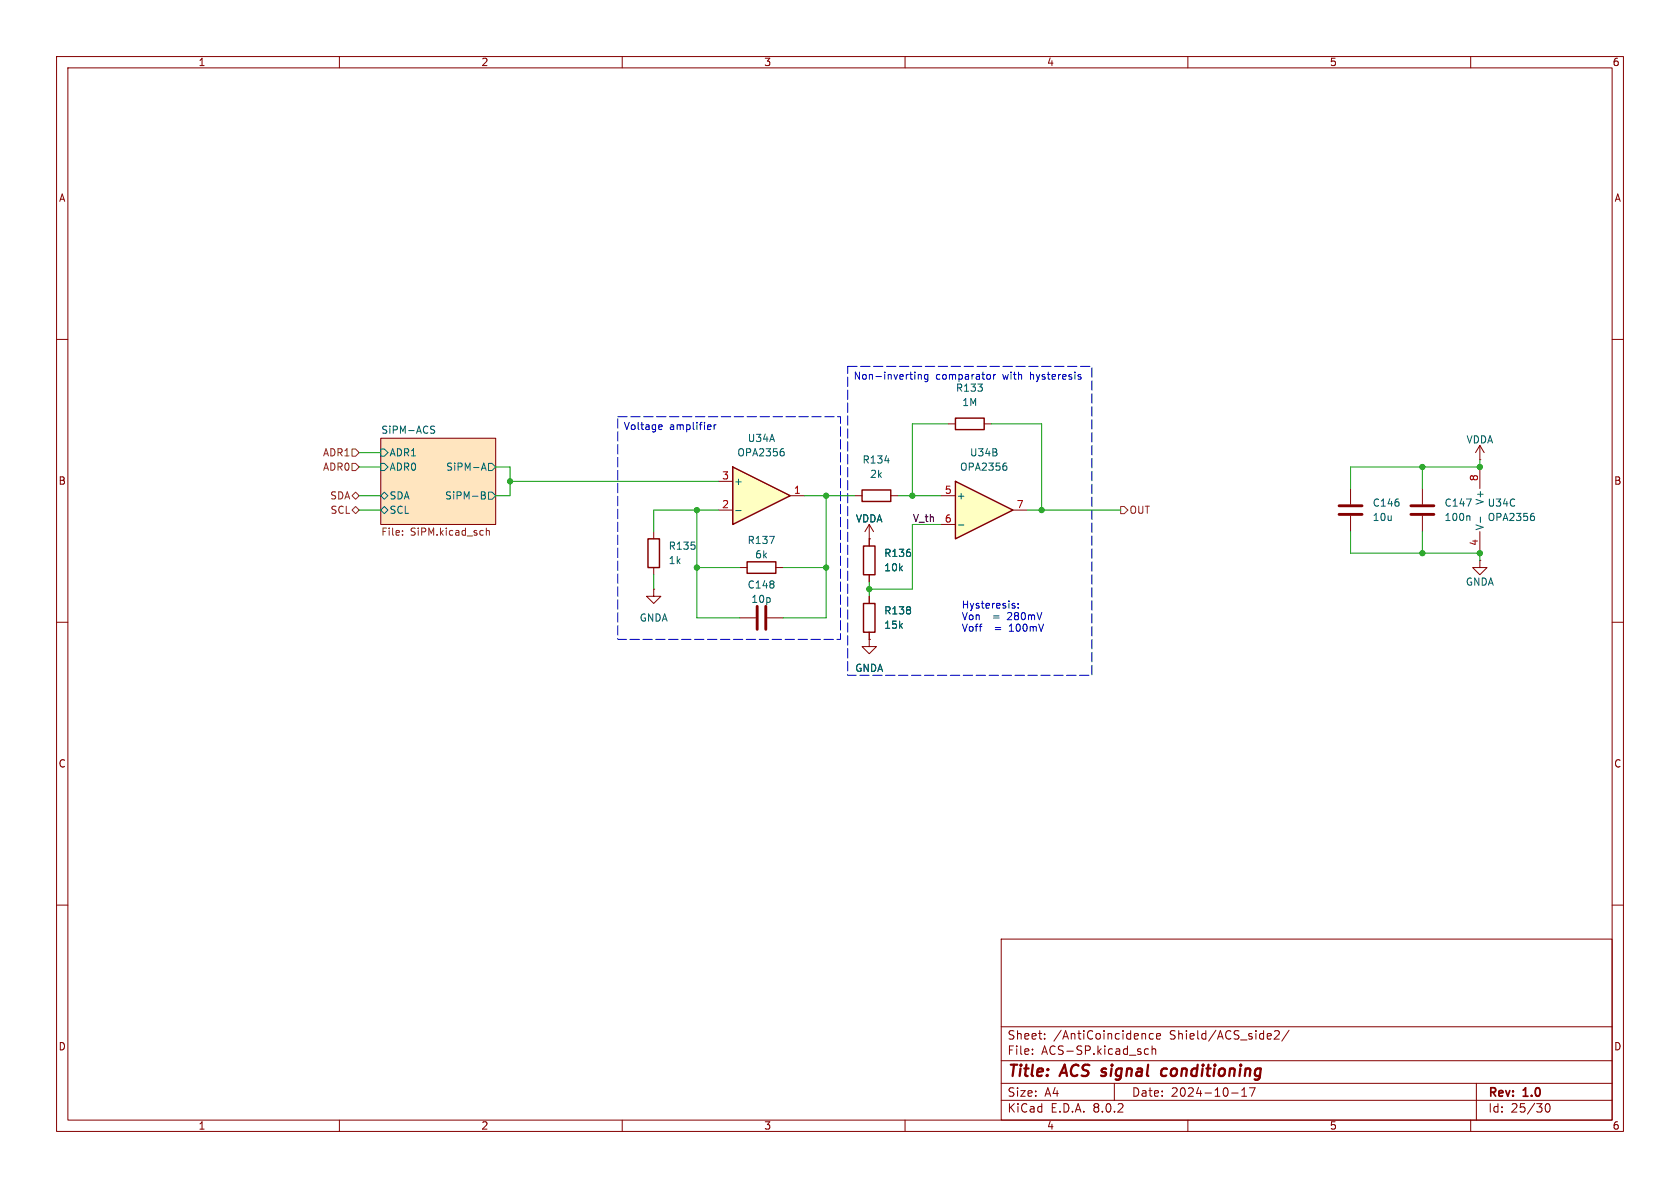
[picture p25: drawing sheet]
<svg xmlns="http://www.w3.org/2000/svg" width="297mm" height="210mm" viewBox="0 0 297 210" stroke-linecap="round" stroke-linejoin="round" font-family="sans-serif">
<defs><g id="words">
<g font-size="2.8" fill="#840000">
<text x="178" y="190.9">Title:</text>
<text x="187.7" y="190.9">ACS signal</text>
<text x="207" y="190.9">conditioning</text>
</g>
<g font-size="2.1" fill="#840000">
<text x="178" y="184">Sheet:</text>
<text x="186.2" y="184">/AntiCoincidence</text>
<text x="206.8" y="184">Shield/ACS_side2/</text>
<text x="178" y="186.7">File:</text>
<text x="184.1" y="186.7">ACS-SP.kicad_sch</text>
<text x="178" y="196.9">KiCad</text>
<text x="178" y="194.1">Size:</text>
<text x="184.7" y="194.1">A4</text>
<text x="185.7" y="196.9">E.D.A.</text>
<text x="193.3" y="196.9">8.0.2</text>
<text x="200" y="194.1">Date:</text>
<text x="207" y="194.1">2024-10-17</text>
<text x="263" y="194.3">Rev:</text>
<text x="263" y="196.9">Id:</text>
<text x="267.1" y="196.9">25/30</text>
<text x="269.4" y="194.3">1.0</text>
</g>
<g font-size="1.8" fill="#840000">
<text x="35" y="11.9">1</text>
<text x="85" y="11.9">2</text>
<text x="135" y="11.9">3</text>
<text x="185" y="11.9">4</text>
<text x="235" y="11.9">5</text>
<text x="285" y="11.9">6</text>
<text x="10.3" y="35.9">A</text>
<text x="285.3" y="35.9">A</text>
<text x="10.3" y="85.9">B</text>
<text x="285.3" y="85.9">B</text>
<text x="10.3" y="135.9">C</text>
<text x="285.3" y="135.9">C</text>
<text x="10.3" y="185.9">D</text>
<text x="285.3" y="185.9">D</text>
<text x="35" y="199.9">1</text>
<text x="85" y="199.9">2</text>
<text x="135" y="199.9">3</text>
<text x="185" y="199.9">4</text>
<text x="235" y="199.9">5</text>
<text x="285" y="199.9">6</text>
</g>
<g font-size="1.8" fill="#0000c2">
<text x="150.8" y="67.4">Non-inverting</text>
<text x="165.4" y="67.4">comparator</text>
<text x="177.4" y="67.4">with</text>
<text x="182.4" y="67.4">hysteresis</text>
<text x="110.2" y="76.3">Voltage</text>
<text x="118.4" y="76.3">amplifier</text>
<text x="169.9" y="107.8">Hysteresis:</text>
<text x="169.9" y="109.8">Von</text>
<text x="169.9" y="111.9">Voff</text>
<text x="175.7" y="109.8">=</text>
<text x="176" y="111.9">=</text>
<text x="178.4" y="109.8">280mV</text>
<text x="178.7" y="111.9">100mV</text>
</g>
<g font-size="1.8" fill="#006464">
<text x="168.9" y="69.4">R133</text>
<text x="170" y="72">1M</text>
<text x="67.3" y="76.8">SiPM-ACS</text>
<text x="68.8" y="80.9">ADR1</text>
<text x="68.8" y="83.4">ADR0</text>
<text x="78.8" y="83.4">SiPM-A</text>
<text x="130.3" y="80.9">OPA2356</text>
<text x="132.1" y="78.3">U34A</text>
<text x="152.4" y="82.1">R134</text>
<text x="169.6" y="83.4">OPA2356</text>
<text x="171.4" y="80.9">U34B</text>
<text x="259.2" y="78.6">VDDA</text>
<text x="68.8" y="88.5">SDA</text>
<text x="78.6" y="88.5">SiPM-B</text>
<text x="129.7" y="86">+</text>
<text x="153.7" y="84.7">2k</text>
<text x="169" y="88.5">+</text>
<text x="242.6" y="89.8">C146</text>
<text x="255.3" y="89.8">C147</text>
<text x="262.5" y="89.4" transform="rotate(-90 262.5 89.4)">V+</text>
<text x="262.9" y="89.8">U34C</text>
<text x="68.8" y="91">SCL</text>
<text x="151.2" y="92.6">VDDA</text>
<text x="242.6" y="92.3">10u</text>
<text x="255.3" y="92.3">100n</text>
<text x="262.5" y="93.9" transform="rotate(-90 262.5 93.9)">V-</text>
<text x="262.9" y="92.3">OPA2356</text>
<text x="118.1" y="97.4">R135</text>
<text x="118.1" y="99.9">1k</text>
<text x="132.1" y="96.4">R137</text>
<text x="133.4" y="98.9">6k</text>
<text x="156.2" y="98.7">R136</text>
<text x="156.2" y="101.2">10k</text>
<text x="132.1" y="104.2">C148</text>
<text x="132.7" y="106.8">10p</text>
<text x="259" y="103.7">GNDA</text>
<text x="113" y="110.1">GNDA</text>
<text x="156.2" y="108.8">R138</text>
<text x="156.2" y="111.4">15k</text>
<text x="151.1" y="119">GNDA</text>
</g>
<g font-size="1.8" fill="#725600">
<text x="57" y="80.9">ADR1</text>
<text x="57" y="83.4">ADR0</text>
<text x="58.3" y="88.5">SDA</text>
<text x="58.3" y="91">SCL</text>
<text x="67.3" y="95">File:</text>
<text x="72.5" y="95">SiPM.kicad_sch</text>
<text x="199.6" y="91">OUT</text>
</g>
<g font-size="1.8" fill="#a90000">
<text x="127.6" y="89.9">2</text>
<text x="127.6" y="84.8">3</text>
<text x="140.3" y="87.4">1</text>
<text x="166.9" y="87.4">5</text>
<text x="179.6" y="89.9">7</text>
<text x="261.4" y="85.2" transform="rotate(-90 261.4 85.2)">8</text>
<text x="166.9" y="92.5">6</text>
<text x="261.4" y="96.6" transform="rotate(-90 261.4 96.6)">4</text>
</g>
<text font-size="1.8" fill="#0f0f0f" x="161.3" y="92.4">V_th</text>
</g></defs>
<g fill="none" stroke="#840000" stroke-width=".18">
<path d="M10 10h277v190h-277zM12 12h273v186h-273zM60 10v2M110 10v2M160 10v2M210 10v2M260 10v2M10 60h2M285 60h2M67.3 77.5h20.3v15.2h-20.3zM167.6 74.9h1.3M174 74.9h1.3"/>
<path d="M151.1 87.6h1.3M153.7 95.3h.1M153.7 92.7v3.8M153.7 92.7l-.8 1.3M153.7 92.7l.7 1.3M157.5 87.6h1.2M238.8 86.4v2.8M238.8 91.2v2.8M10 110h2M153.7 101.6v1.3M285 110h2M10 160h2"/>
<path d="M285 160h2M177 166h108v32h-108zM60 198v2M110 198v2M160 198v2M177 194.5h108M177 191.5h108M177 187.5h108M177 181.5h108M182.5 186.3v.1M182.5 185.5v.1M184.7 183.6v.1"/>
<path d="M184.7 182.8v.1M197 191.5v3M202.3 186.1l.3 .3 .4-.1M203 185.5l-.4-.1-.3 .3M203.7 185.5l.2-.1 .3 .1 .1 .9M203.7 184.9v1.5M203.9 182.8l-.4-.1-.3 .3v.4l.1 .2h.6M204.5 183.2l.7-.1-.1-.3-.4-.1-.2 .2v.7h.6M210 198v2M217.7 193.2h1.2M219.5 193.8h.9M219.5 192.7l.5-.4v1.5"/>
<path d="M221.9 192.3l-.7 1.5M225.3 182.3l.6-.1 .2 .1 .1 .3-1 1.1h1M227.9 182.1l-1.3 2M260 198v2M261 191.5v6.5M273.4 195.2l.1-.1a.81 .81 0 0 1 .6 .6 .81 .81 0 0 1-.3 .8l-.1 .1a.81 .81 0 0 1-.6-.6 .81 .81 0 0 1 .3-.8z"/>
</g>
<path d="M206.3 189a.66 .66 0 0 0-1 .3v.5l.1 .3 .2 .1 .6-.1" fill="none" stroke="#840000" stroke-width=".4"/>
<path d="M67.3 77.5h20.3v15.2h-20.3z" fill="#ffe5bf" stroke="#ffe5bf" stroke-width=".18"/>
<g fill="none" stroke="#006464" stroke-width=".18">
<path d="M67.3 79.4h.6l.7 .6-.7 .6h-.6zM76.2 75.9l.5 .2 .1 .3-.2 .2-.5-.1M76.2 75.4h.6M67.3 90.2l.6-.7 .7 .7-.7 .6zM67.3 87.6l.6-.6 .7 .6-.7 .7zM67.3 81.9h.6l.7 .7-.7 .6h-.6zM85.1 86.9l.6 .2 .1 .2-.3 .2M85.1 87.5h.4M85.1 83.1l.4-1.2 .4 1.2M85.2 82.8h.6M85.5 87.5l.3 .3v.3l-.7 .1M86.4 87h.6l.6 .6-.6 .7h-.6z"/>
<path d="M86.4 81.9h.6l.6 .7-.6 .6h-.6zM156.4 81.4h.8"/>
</g>
<path d="M71.2 94.5v.1M71.2 93.8v.2M86 93.3v1.3M86 93.9l.2-.1h.3v.8" fill="none" stroke="#725600" stroke-width=".18"/>
<path d="M168.9 73.9h5.1v2h-5.1zM152.4 86.6h5.1v2h-5.1zM152.7 96.5h2v5.1h-2z" fill="none" stroke="#840000" stroke-width=".25"/>
<path d="M236.7 90.9h4.1M236.7 89.4h4.1" fill="none" stroke="#840000" stroke-width=".51"/>
<path d="M168.9 85.1l10.2 5.1-10.2 5.1z" fill="#ffffc2"/>
<path d="M114.6 95.3h2v5h-2zM132.1 99.3h5.1v2h-5.1zM168.9 85.1l10.2 5.1-10.2 5.1zM152.7 106.7h2v5.1h-2z" fill="none" stroke="#840000" stroke-width=".25"/>
<g fill="none" stroke="#840000" stroke-width=".18">
<path d="M261.6 78.7v2.6M261.6 78.7l-.7 1.3M261.6 78.7l.8 1.3M115.6 94v1.3M166.4 87.6h2.5M166.4 92.7h2.5M179.1 90.2h2.5M251.5 86.4v2.8M251.5 91.2v2.8M261.6 81.3h.1M261.6 99.1v1.2h1.3l-1.3 1.3-1.3-1.3h1.3M261.6 99.1h.1"/>
<path d="M261.6 82.6v3.8M261.6 94v3.8M115.6 104.1v1.3h1.2l-1.2 1.3-1.3-1.3h1.3M115.6 104.1h.1M115.6 100.3v1.3M130.8 109.2h2.8M130.8 100.3h1.3M135.6 109.2h2.8M137.2 100.3h1.2M153.7 113v1.3h1.2l-1.2 1.3-1.3-1.3h1.3M153.7 113h.1M153.7 105.4v1.3"/>
<path d="M153.7 111.8v1.2"/>
</g>
<path d="M136 94.8h.9l-.6 1.3M169.4 92.8h1M177.6 81.9h.3M177.8 82.3l.2 .3v.3l-.2 .2M259.3 88.2h.8l-.5 1.3M259.7 91.2l.2 .2v.6M261.7 91.4v1M270.9 90.7h.3M271 91.2l.3 .3v.3l-.3 .2" fill="none" stroke="#006464" stroke-width=".18"/>
<path d="M249.4 90.9h4.1M249.4 89.4h4.1M133.9 107.2v4.1M135.4 107.2v4.1" fill="none" stroke="#840000" stroke-width=".51"/>
<path d="M129.5 82.6l10.2 5-10.2 5.1z" fill="#ffffc2"/>
<path d="M129.5 82.6l10.2 5-10.2 5.1z" fill="none" stroke="#840000" stroke-width=".25"/>
<path d="M127 90.2h2.5M127 85.1h2.5M139.7 87.6h2.5M153.7 95.3h.1M153.7 95.3v1.2M153.7 113h.1M153.7 101.6v1.3M153.7 105.4v1.3M153.7 111.8v1.2" fill="none" stroke="#840000" stroke-width=".18"/>
<path d="M138.3 79.3h.2M138.4 79.8l.2 .2v.3l-.2 .3M130.1 90.3h.9" fill="none" stroke="#006464" stroke-width=".18"/>
<path d="M62.2 79.4h.7l.6 .6-.6 .6h-.7zM62.2 90.2l.7-.7 .6 .7-.6 .6zM62.2 81.9h.7l.6 .7-.6 .6h-.7zM62.9 87l.6 .6-.6 .7-.7-.7zM198.1 89.5h.7l.6 .7-.6 .6h-.7z" fill="none" stroke="#725600" stroke-width=".18"/>
<g fill="none" stroke="#0000c2" stroke-width=".18">
<path d="M116.6 75.1h.4v.3l-.6 .1M117 75.9h-.4M125.6 75.1l.1 .3-.6 .1M126.2 75.1v.8M126.6 75.1l-.4 .2M162.3 66.2v.8M162.3 66.3l.2-.1 .3 .1 .1 .7M164 66.3l-.3-.1-.3 .2 .2 .6h.4M164 66.2v1l-.2 .3-.3-.1M174.9 66.2l.2 .2v.4l-.2 .2M175.6 66.2v.8M176 66.2l-.4 .2"/>
<path d="M190.8 66.2l.3 .1M190.8 66.6l.3 .1v.2l-.2 .1h-.2M179.1 107.1h.3l.1 .2-.2 .2h-.3M179.1 106.7h.3M180 107.4v.1M180 106.7v.1"/>
</g>
<path d="M109.2 73.7h39.4v39.3h-39.4zM149.9 64.8h43.1v54.6h-43.1z" fill="none" stroke="#0000c2" stroke-width=".18" stroke-dasharray="1.7 .6"/>
<g fill="none" stroke="#009600" stroke-width=".18">
<path d="M167.6 74.9h-6.3v12.7M175.3 74.9h8.8v15.3M63.5 87.6h3.8M63.5 90.2h3.8M63.5 82.6h3.8M63.5 80h3.8M87.6 82.6h2.6v5h-2.6M90.2 85.1h36.8M123.2 90.2v19h7.6M127 90.2h-11.4v3.8M142.2 87.6h8.9M146 87.6v21.6h-7.6"/>
<path d="M158.7 87.6h7.7M166.4 92.7h-5.1v11.4h-7.6M181.6 90.2h16.5M238.8 94v3.8h22.8v1.3M251.5 82.6v3.8M251.5 94v3.8M261.6 81.3v1.3h-22.8v3.8M115.6 101.6v2.5M123.2 100.3h7.6M138.4 100.3h7.6M153.7 102.9v2.5"/>
</g>
<g fill="#009600" stroke="#009600" stroke-width=".18">
<circle cx="251.5" cy="82.6" r=".46"/>
<circle cx="261.6" cy="82.6" r=".46"/>
<circle cx="161.3" cy="87.6" r=".46"/>
<circle cx="184.1" cy="90.2" r=".46"/>
<circle cx="261.6" cy="97.8" r=".46"/>
<circle cx="251.5" cy="97.8" r=".46"/>
<circle cx="123.2" cy="100.3" r=".46"/>
<circle cx="123.2" cy="90.2" r=".46"/>
<circle cx="90.2" cy="85.1" r=".46"/>
<circle cx="146" cy="87.6" r=".46"/>
<circle cx="153.7" cy="104.1" r=".46"/>
<circle cx="146" cy="100.3" r=".46"/>
</g>
<use href="#words"/>
</svg>
